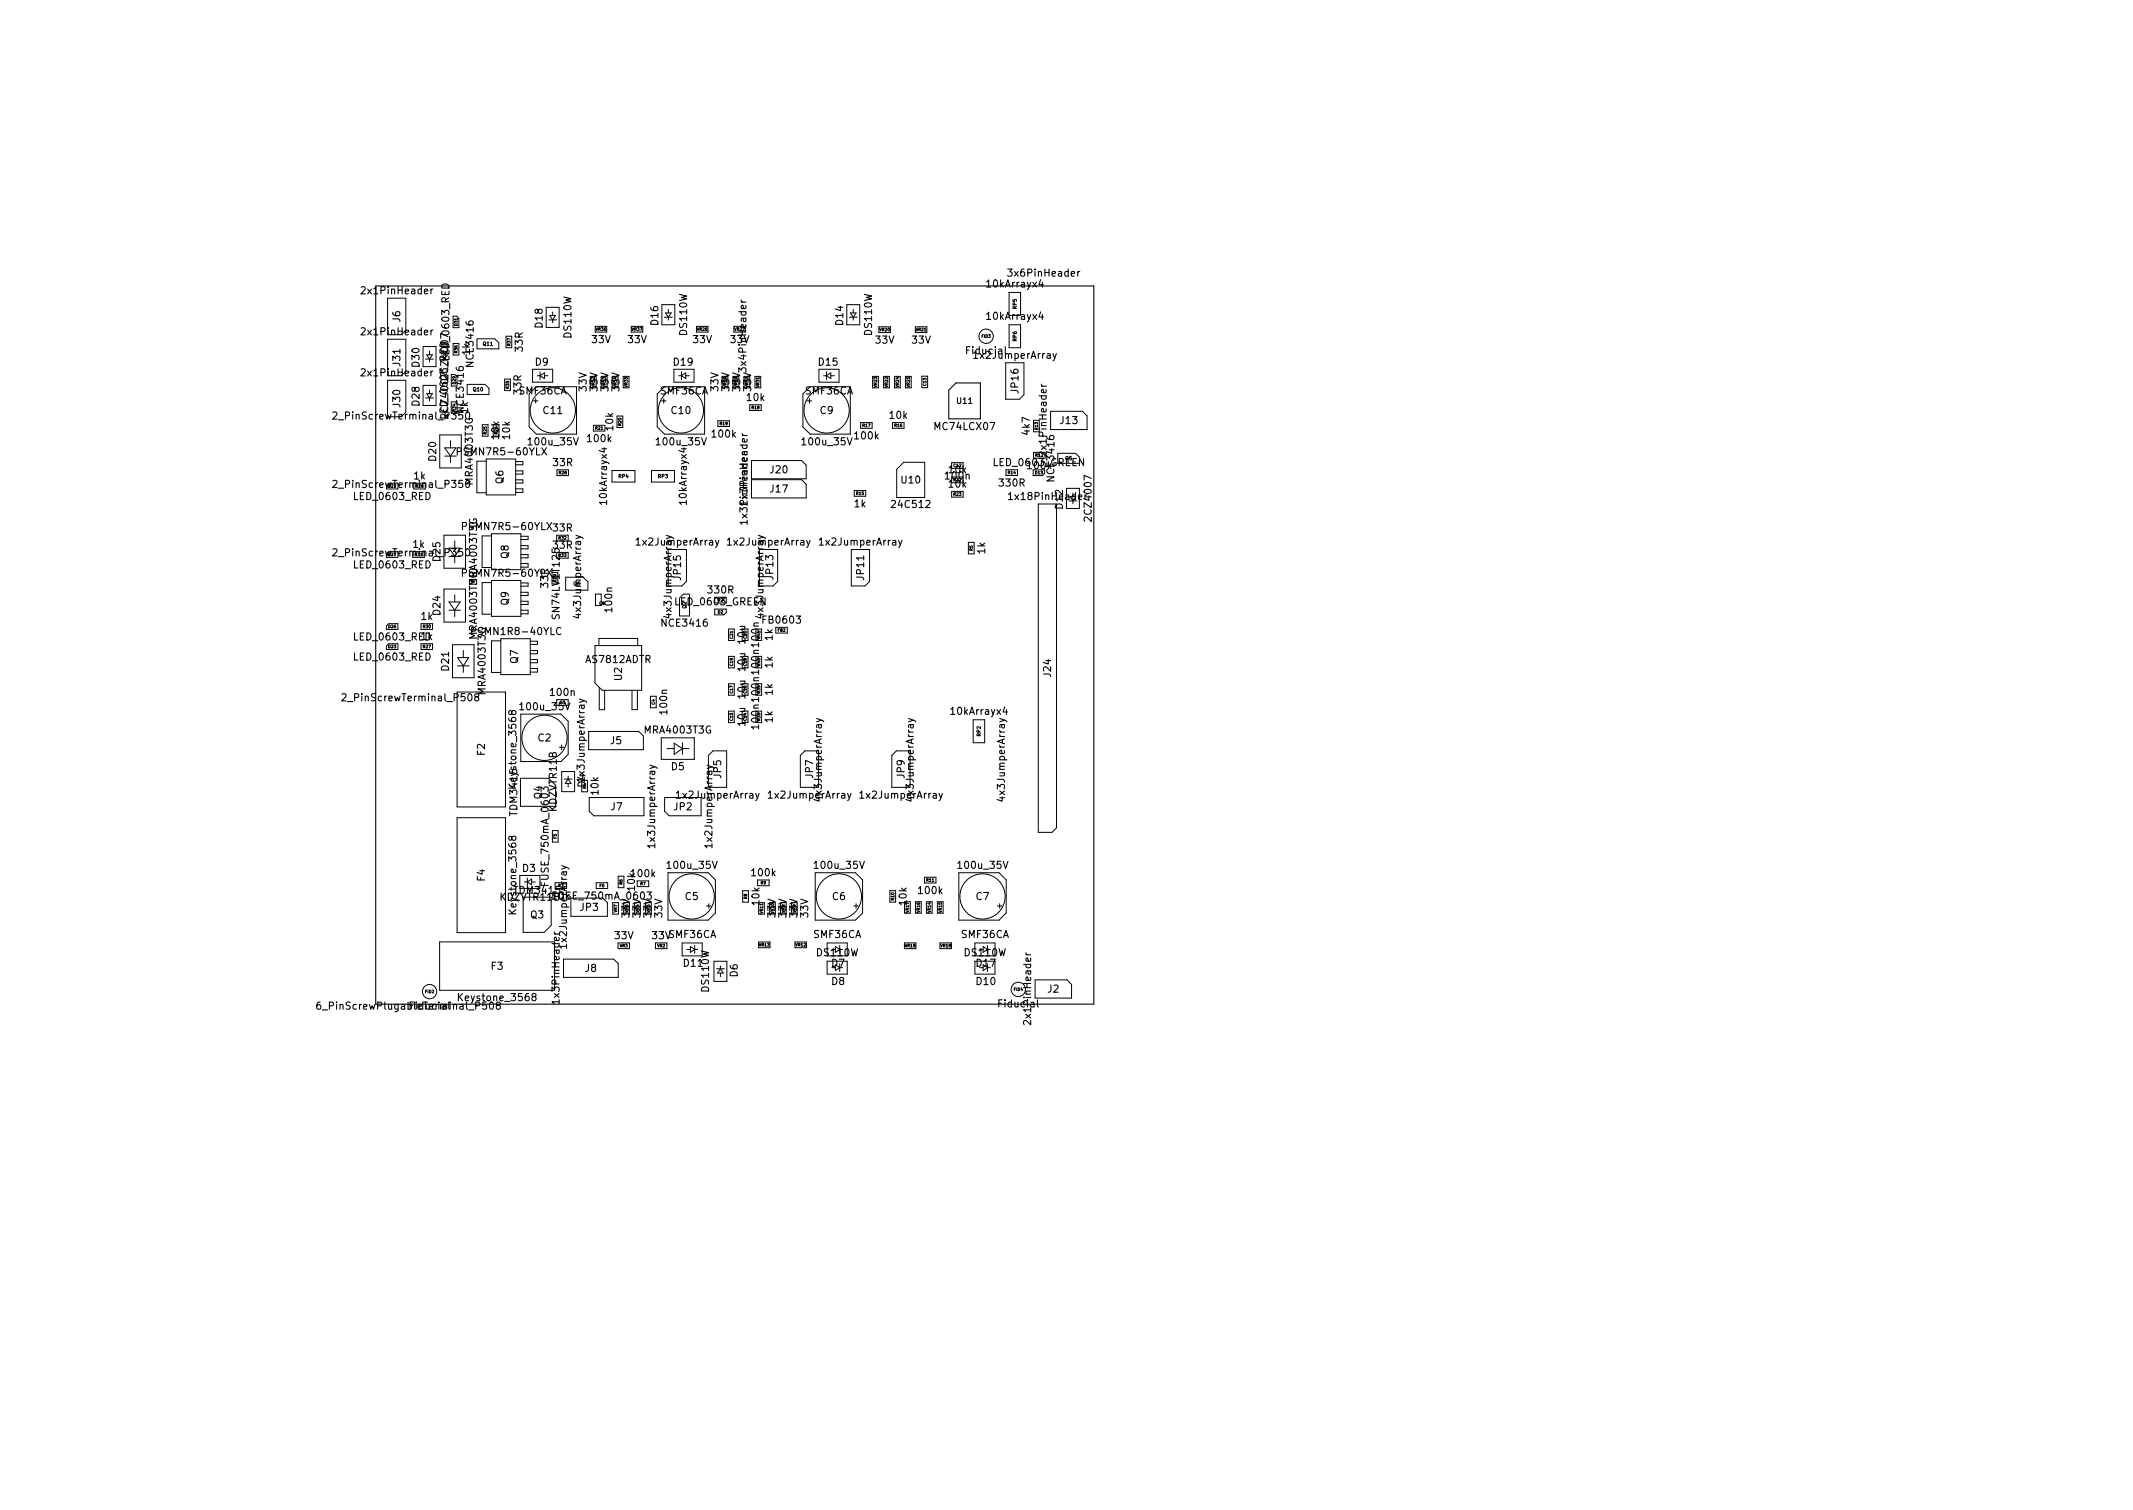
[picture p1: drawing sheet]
<svg xmlns="http://www.w3.org/2000/svg" width="297mm" height="210mm" viewBox="0 0 297 210" stroke-linecap="round" stroke-linejoin="round" font-family="sans-serif">
<defs><g id="words">
<g font-size="1.4">
<text x="50.6" y="41">2x1PinHeader</text>
<text x="137.6" y="40">10kArrayx4</text>
<text x="140.7" y="38.5">3x6PinHeader</text>
<text x="50.6" y="46.7">2x1PinHeader</text>
<text x="55.7" y="44.8" transform="rotate(-90 55.7 44.8)">J6</text>
<text x="75.6" y="45.6" transform="rotate(-90 75.6 45.6)">D18</text>
<text x="79.6" y="47" transform="rotate(-90 79.6 47)">DS110W</text>
<text x="82.5" y="47.8">33V</text>
<text x="87.5" y="47.8">33V</text>
<text x="91.7" y="45.2" transform="rotate(-90 91.7 45.2)">D16</text>
<text x="95.7" y="46.6" transform="rotate(-90 95.7 46.6)">DS110W</text>
<text x="96.6" y="47.8">33V</text>
<text x="101.8" y="47.8">33V</text>
<text x="117.4" y="45.2" transform="rotate(-90 117.4 45.2)">D14</text>
<text x="121.4" y="46.6" transform="rotate(-90 121.4 46.6)">DS110W</text>
<text x="122" y="47.8">33V</text>
<text x="127" y="47.8">33V</text>
<text x="137.6" y="44.5">10kArrayx4</text>
<text x="50.6" y="52.4">2x1PinHeader</text>
<text x="55.7" y="50.9" transform="rotate(-90 55.7 50.9)">J31</text>
<text x="58.4" y="51.1" transform="rotate(-90 58.4 51.1)">D30</text>
<text x="62.6" y="50" transform="rotate(-90 62.6 50)">LED_0603_RED</text>
<text x="65.4" y="49.4" transform="rotate(-90 65.4 49.4)">1k</text>
<text x="65.9" y="50.9" transform="rotate(-90 65.9 50.9)">NCE3416</text>
<text x="72.8" y="48.9" transform="rotate(-90 72.8 48.9)">33R</text>
<text x="74.5" y="50.9">D9</text>
<text x="93.8" y="50.9">D19</text>
<text x="103.9" y="51.4" transform="rotate(-90 103.9 51.4)">3x4PinHeader</text>
<text x="114" y="50.9">D15</text>
<text x="134.7" y="49.3">Fiducial</text>
<text x="135.8" y="50">1x2JumperArray</text>
<text x="47.1" y="58.4">2_PinScrewTerminal_P350</text>
<text x="55.7" y="56.7" transform="rotate(-90 55.7 56.7)">J30</text>
<text x="58.4" y="56.5" transform="rotate(-90 58.4 56.5)">D28</text>
<text x="62.4" y="57.9" transform="rotate(-90 62.4 57.9)">2CZ4007</text>
<text x="64.6" y="57.2" transform="rotate(-90 64.6 57.2)">NCE3416</text>
<text x="65.2" y="57.5" transform="rotate(-90 65.2 57.5)">1k</text>
<text x="72.3" y="54.9">SMF36CA</text>
<text x="72.6" y="54.9" transform="rotate(-90 72.6 54.9)">33R</text>
<text x="75.7" y="57.6">C11</text>
<text x="81.7" y="54.4" transform="rotate(-90 81.7 54.4)">33V</text>
<text x="83.2" y="54.4" transform="rotate(-90 83.2 54.4)">33V</text>
<text x="84.7" y="54.4" transform="rotate(-90 84.7 54.4)">33V</text>
<text x="85.4" y="59.9" transform="rotate(-90 85.4 59.9)">10k</text>
<text x="86.3" y="54.4" transform="rotate(-90 86.3 54.4)">33V</text>
<text x="92" y="54.9">SMF36CA</text>
<text x="93.5" y="57.6">C10</text>
<text x="100" y="54.4" transform="rotate(-90 100 54.4)">33V</text>
<text x="101.6" y="54.4" transform="rotate(-90 101.6 54.4)">33V</text>
<text x="103.1" y="54.4" transform="rotate(-90 103.1 54.4)">33V</text>
<text x="104" y="55.8">10k</text>
<text x="104.6" y="54.4" transform="rotate(-90 104.6 54.4)">33V</text>
<text x="112.2" y="54.9">SMF36CA</text>
<text x="114.2" y="57.6">C9</text>
<text x="123.9" y="58.3">10k</text>
<text x="130.3" y="59.9">MC74LCX07</text>
<text x="141.8" y="54.7" transform="rotate(-90 141.8 54.7)">JP16</text>
<text x="147.7" y="59">J13</text>
<text x="60.7" y="64.1" transform="rotate(-90 60.7 64.1)">D20</text>
<text x="64.2" y="63.4">PSMN7R5-60YLX</text>
<text x="69.5" y="61.1" transform="rotate(-90 69.5 61.1)">10k</text>
<text x="71" y="61.1" transform="rotate(-90 71 61.1)">10k</text>
<text x="73.8" y="62">100u_35V</text>
<text x="77.1" y="64.9">33R</text>
<text x="81.9" y="61.6">100k</text>
<text x="91.6" y="62">100u_35V</text>
<text x="99.2" y="60.9">100k</text>
<text x="107.3" y="65.9">J20</text>
<text x="111.9" y="62">100u_35V</text>
<text x="119.1" y="61.2">100k</text>
<text x="132.2" y="65.9">10k</text>
<text x="138.5" y="64.9">LED_0603_GREEN</text>
<text x="143.2" y="65.3">100k</text>
<text x="143.4" y="60.5" transform="rotate(-90 143.4 60.5)">4k7</text>
<text x="145.7" y="63.1" transform="rotate(-90 145.7 63.1)">2x1PinHeader</text>
<text x="47.1" y="67.9">2_PinScrewTerminal_P350</text>
<text x="49.4" y="69.6">LED_0603_RED</text>
<text x="57.6" y="66.8">1k</text>
<text x="65.8" y="67.3" transform="rotate(-90 65.8 67.3)">MRA4003T3G</text>
<text x="70.1" y="67.3" transform="rotate(-90 70.1 67.3)">Q6</text>
<text x="84.5" y="70.1" transform="rotate(-90 84.5 70.1)">10kArrayx4</text>
<text x="95.6" y="70.1" transform="rotate(-90 95.6 70.1)">10kArrayx4</text>
<text x="107.3" y="68.6">J17</text>
<text x="119" y="70.6">1k</text>
<text x="124.4" y="70.7">24C512</text>
<text x="125.6" y="67.3">U10</text>
<text x="131.7" y="66.8">100n</text>
<text x="132.2" y="67.9">10k</text>
<text x="139.2" y="67.7">330R</text>
<text x="140.9" y="69.6">1x18PinHeader</text>
<text x="146.8" y="66.8" transform="rotate(-90 146.8 66.8)">NCE3416</text>
<text x="148" y="70.8" transform="rotate(-90 148 70.8)">D12</text>
<text x="47.1" y="77.5">2_PinScrewTerminal_P350</text>
<text x="57.5" y="76.3">1k</text>
<text x="64.9" y="73.8">PSMN7R5-60YLX 33R</text>
<text x="70.8" y="77.8" transform="rotate(-90 70.8 77.8)">Q8</text>
<text x="77" y="76.4">33R</text>
<text x="88.8" y="76">1x2JumperArray</text>
<text x="101.5" y="76">1x2JumperArray</text>
<text x="104.1" y="72.7" transform="rotate(-90 104.1 72.7)">1x3PinHeader</text>
<text x="114.3" y="76">1x2JumperArray</text>
<text x="137.2" y="77.1" transform="rotate(-90 137.2 77.1)">1k</text>
<text x="152" y="72.3" transform="rotate(-90 152 72.3)">2CZ4007</text>
<text x="49.4" y="79.1">LED_0603_RED</text>
<text x="61.3" y="78.1" transform="rotate(-90 61.3 78.1)">D25</text>
<text x="64.9" y="80.3">PSMN7R5-60YLX</text>
<text x="66.4" y="81.3" transform="rotate(-90 66.4 81.3)">MRA4003T3G</text>
<text x="76.3" y="81.8" transform="rotate(-90 76.3 81.8)">33R</text>
<text x="94.8" y="80.7" transform="rotate(-90 94.8 80.7)">JP15</text>
<text x="98.7" y="82.6">330R</text>
<text x="107.7" y="80.6" transform="rotate(-90 107.7 80.6)">JP13</text>
<text x="120.3" y="80.7" transform="rotate(-90 120.3 80.7)">JP11</text>
<text x="49.4" y="89.2">LED_0603_RED</text>
<text x="58.7" y="86.3">1k</text>
<text x="58.7" y="89.1">1k</text>
<text x="61.3" y="85.6" transform="rotate(-90 61.3 85.6)">D24</text>
<text x="66.2" y="88.4">PSMN1R8-40YLC</text>
<text x="66.4" y="88.8" transform="rotate(-90 66.4 88.8)">MRA4003T3G</text>
<text x="70.8" y="84.3" transform="rotate(-90 70.8 84.3)">Q9</text>
<text x="77.9" y="85.9" transform="rotate(-90 77.9 85.9)">SN74LV1T125</text>
<text x="80.9" y="85.8" transform="rotate(-90 80.9 85.8)">4x3JumperArray</text>
<text x="85.3" y="85.1" transform="rotate(-90 85.3 85.1)">100n</text>
<text x="92.3" y="87.2">NCE3416</text>
<text x="93.5" y="85.8" transform="rotate(-90 93.5 85.8)">4x3JumperArray</text>
<text x="94.1" y="84.3">LED_0603_GREEN</text>
<text x="103.8" y="89.6" transform="rotate(-90 103.8 89.6)">10u</text>
<text x="106.3" y="85.8" transform="rotate(-90 106.3 85.8)">4x3JumperArray</text>
<text x="106.4" y="86.8">FB0603</text>
<text x="107.6" y="89.2" transform="rotate(-90 107.6 89.2)">1k</text>
<text x="49.4" y="92">LED_0603_RED</text>
<text x="62.5" y="93.3" transform="rotate(-90 62.5 93.3)">D21</text>
<text x="72.1" y="92.4" transform="rotate(-90 72.1 92.4)">Q7</text>
<text x="81.7" y="92.3">AS7812ADTR</text>
<text x="86.6" y="94.7" transform="rotate(-90 86.6 94.7)">U2</text>
<text x="103.8" y="93.4" transform="rotate(-90 103.8 93.4)">10u</text>
<text x="107.6" y="93" transform="rotate(-90 107.6 93)">1k</text>
<text x="146.4" y="94.2" transform="rotate(-90 146.4 94.2)">J24</text>
<text x="48.3" y="97.6">2_PinScrewTerminal_P508</text>
<text x="67.6" y="96.6" transform="rotate(-90 67.6 96.6)">MRA4003T3G</text>
<text x="72.6" y="98.9">100u_35V</text>
<text x="76.7" y="96.9">100n</text>
<text x="92.9" y="99.3" transform="rotate(-90 92.9 99.3)">100n</text>
<text x="103.8" y="101" transform="rotate(-90 103.8 101)">10u</text>
<text x="103.8" y="97.2" transform="rotate(-90 103.8 97.2)">10u</text>
<text x="105.7" y="101.4" transform="rotate(-90 105.7 101.4)">100n 100n 100n 100n</text>
<text x="107.6" y="100.6" transform="rotate(-90 107.6 100.6)">1k</text>
<text x="107.6" y="96.8" transform="rotate(-90 107.6 96.8)">1k</text>
<text x="132.6" y="99.5">10kArrayx4</text>
<text x="67.5" y="105.2" transform="rotate(-90 67.5 105.2)">F2</text>
<text x="74.9" y="103.2">C2</text>
<text x="85" y="103.6">J5</text>
<text x="89.9" y="102.1">MRA4003T3G</text>
<text x="93.5" y="107.2">D5</text>
<text x="71.9" y="109.4" transform="rotate(-90 71.9 109.4)">Keystone_3568</text>
<text x="72" y="113.4" transform="rotate(-90 72 113.4)">TDM3415</text>
<text x="75.4" y="111.2" transform="rotate(-90 75.4 111.2)">Q4</text>
<text x="77.5" y="112.9" transform="rotate(-90 77.5 112.9)">KDZVTR11B</text>
<text x="81.4" y="108.6" transform="rotate(-90 81.4 108.6)">1x3JumperArray</text>
<text x="81.5" y="109.6" transform="rotate(-90 81.5 109.6)">D4</text>
<text x="83.3" y="110.6" transform="rotate(-90 83.3 110.6)">10k</text>
<text x="85.1" y="112.8">J7</text>
<text x="93.9" y="112.8">JP2</text>
<text x="94.4" y="111.2">1x2JumperArray</text>
<text x="100.4" y="108.3" transform="rotate(-90 100.4 108.3)">JP5</text>
<text x="107.2" y="111.2">1x2JumperArray</text>
<text x="113.2" y="108.3" transform="rotate(-90 113.2 108.3)">JP7</text>
<text x="114.4" y="111.3" transform="rotate(-90 114.4 111.3)">4x3JumperArray</text>
<text x="120" y="111.2">1x2JumperArray</text>
<text x="126" y="108.3" transform="rotate(-90 126 108.3)">JP9</text>
<text x="127.2" y="111.3" transform="rotate(-90 127.2 111.3)">4x3JumperArray</text>
<text x="139.9" y="111.3" transform="rotate(-90 139.9 111.3)">4x3JumperArray</text>
<text x="91.2" y="117.8" transform="rotate(-90 91.2 117.8)">1x3JumperArray</text>
<text x="99.2" y="117.8" transform="rotate(-90 99.2 117.8)">1x2JumperArray</text>
<text x="67.5" y="122.7" transform="rotate(-90 67.5 122.7)">F4</text>
<text x="69.7" y="125.4">KDZVTR11BFUSE_750mA_0603</text>
<text x="71.7" y="124.5">TDM3415</text>
<text x="72.8" y="121.4">D3</text>
<text x="76.4" y="122.9" transform="rotate(-90 76.4 122.9)">FUSE_750mA_0603</text>
<text x="76.9" y="125.2">10k</text>
<text x="88" y="122.1">100k</text>
<text x="88.4" y="124" transform="rotate(-90 88.4 124)">10k</text>
<text x="93.1" y="121">100u_35V</text>
<text x="95.4" y="125.3">C5</text>
<text x="104.8" y="122">100k</text>
<text x="105.8" y="126" transform="rotate(-90 105.8 126)">10k</text>
<text x="113.6" y="121">100u_35V</text>
<text x="115.9" y="125.3">C6</text>
<text x="126.3" y="126" transform="rotate(-90 126.3 126)">10k</text>
<text x="128" y="124.5">100k</text>
<text x="133.6" y="121">100u_35V</text>
<text x="135.9" y="125.3">C7</text>
<text x="71.9" y="126.9" transform="rotate(-90 71.9 126.9)">Keystone_3568</text>
<text x="73.9" y="127.9">Q3</text>
<text x="78.9" y="131.8" transform="rotate(-90 78.9 131.8)">1x2JumperArray</text>
<text x="80.8" y="126.8">JP3</text>
<text x="85.6" y="130.8">33V</text>
<text x="87.7" y="127.7" transform="rotate(-90 87.7 127.7)">33V</text>
<text x="89.2" y="127.7" transform="rotate(-90 89.2 127.7)">33V</text>
<text x="90.7" y="127.7" transform="rotate(-90 90.7 127.7)">33V</text>
<text x="90.8" y="130.8">33VSMF36CA</text>
<text x="92.2" y="127.7" transform="rotate(-90 92.2 127.7)">33V</text>
<text x="108" y="127.7" transform="rotate(-90 108 127.7)">33V</text>
<text x="109.5" y="127.7" transform="rotate(-90 109.5 127.7)">33V</text>
<text x="111" y="127.7" transform="rotate(-90 111 127.7)">33V</text>
<text x="112.5" y="127.7" transform="rotate(-90 112.5 127.7)">33V</text>
<text x="113.3" y="130.6">SMF36CA</text>
<text x="133.9" y="130.6">SMF36CA</text>
<text x="68.4" y="135">F3</text>
<text x="81.5" y="135.3">J8</text>
<text x="95.2" y="134.6">D11</text>
<text x="102.7" y="136" transform="rotate(-90 102.7 136)">D6</text>
<text x="113.8" y="133.1">DS110W</text>
<text x="115.8" y="134.6">D7</text>
<text x="115.8" y="137.1">D8</text>
<text x="134.4" y="133.1">DS110W</text>
<text x="136" y="134.6">D17</text>
<text x="136" y="137.1">D10</text>
<text x="45.2" y="140.6">6_PinScrewPlugableTerminal_P508</text>
<text x="57.2" y="140.6">Fiducial</text>
<text x="64.2" y="139.4">Keystone_3568</text>
<text x="77.9" y="139.4" transform="rotate(-90 77.9 139.4)">1x3PinHeader</text>
<text x="98.7" y="138" transform="rotate(-90 98.7 138)">DS110W</text>
<text x="139.2" y="140.3">Fiducial</text>
<text x="143.6" y="142.3" transform="rotate(-90 143.6 142.3)">2x1PinHeader</text>
<text x="145.9" y="138.2">J2</text>
</g>
<text font-size="1.1" x="133.3" y="56.2">U11</text>
<g font-size=".7">
<text x="141.6" y="47.5" transform="rotate(-90 141.6 47.5)">RP6</text>
<text x="141.6" y="43" transform="rotate(-90 141.6 43)">RP5</text>
<text x="67.3" y="48.1">Q11</text>
<text x="65.9" y="54.5">Q10</text>
<text x="148.4" y="64.1">Q5</text>
<text x="86.1" y="66.6">RP4</text>
<text x="91.6" y="66.6">RP3</text>
<text x="79.9" y="81.5">U6</text>
<text x="95.6" y="84.7" transform="rotate(-90 95.6 84.7)">Q2</text>
<text x="136.6" y="102.5" transform="rotate(-90 136.6 102.5)">RP2</text>
</g>
<g font-size=".6">
<text x="63.7" y="45.3" transform="rotate(-90 63.7 45.3)">D31</text>
<text x="83" y="46">VR36</text>
<text x="88" y="46">VR37</text>
<text x="97.1" y="46">VR26</text>
<text x="102.3" y="46">VR27</text>
<text x="122.5" y="46.1">VR20</text>
<text x="127.6" y="46.1">VR21</text>
<text x="136.7" y="47">FID3</text>
<text x="63.4" y="53.5" transform="rotate(-90 63.4 53.5)">D29</text>
<text x="63.7" y="49.1" transform="rotate(-90 63.7 49.1)">R36</text>
<text x="71.1" y="48.1" transform="rotate(-90 71.1 48.1)">R37</text>
<text x="82.8" y="53.9" transform="rotate(-90 82.8 53.9)">VR32</text>
<text x="84.3" y="53.9" transform="rotate(-90 84.3 53.9)">VR33</text>
<text x="85.9" y="53.9" transform="rotate(-90 85.9 53.9)">VR34</text>
<text x="87.4" y="53.9" transform="rotate(-90 87.4 53.9)">VR35</text>
<text x="101.2" y="53.9" transform="rotate(-90 101.2 53.9)">VR28</text>
<text x="102.7" y="53.9" transform="rotate(-90 102.7 53.9)">VR29</text>
<text x="104.2" y="53.9" transform="rotate(-90 104.2 53.9)">VR30</text>
<text x="105.7" y="53.9" transform="rotate(-90 105.7 53.9)">VR31</text>
<text x="122.1" y="53.9" transform="rotate(-90 122.1 53.9)">VR23</text>
<text x="123.6" y="53.9" transform="rotate(-90 123.6 53.9)">VR22</text>
<text x="125.2" y="53.9" transform="rotate(-90 125.2 53.9)">VR24</text>
<text x="126.7" y="53.9" transform="rotate(-90 126.7 53.9)">VR25</text>
<text x="129" y="53.7" transform="rotate(-90 129 53.7)">C13</text>
<text x="63.4" y="57.3" transform="rotate(-90 63.4 57.3)">R34</text>
<text x="70.9" y="54.1" transform="rotate(-90 70.9 54.1)">R35</text>
<text x="82.9" y="59.8">R21</text>
<text x="86.5" y="59.2" transform="rotate(-90 86.5 59.2)">R20</text>
<text x="100.3" y="59.2">R19</text>
<text x="104.7" y="57">R18</text>
<text x="120.1" y="59.4">R17</text>
<text x="124.6" y="59.4">R16</text>
<text x="144.5" y="59.8" transform="rotate(-90 144.5 59.8)">R13</text>
<text x="67.8" y="60.4" transform="rotate(-90 67.8 60.4)">R25</text>
<text x="69.3" y="60.4" transform="rotate(-90 69.3 60.4)">R24</text>
<text x="132.8" y="65">C12</text>
<text x="144.2" y="63.6">R12</text>
<text x="54.1" y="67.9">D22</text>
<text x="57.9" y="67.9">R26</text>
<text x="77.8" y="66">R28</text>
<text x="119.3" y="68.9">R15</text>
<text x="132.8" y="69">R23</text>
<text x="132.8" y="67">R22</text>
<text x="140.4" y="66">R14</text>
<text x="144.2" y="66">D13</text>
<text x="54.1" y="77.4">D27</text>
<text x="57.8" y="77.4">R31</text>
<text x="77.8" y="75.1">R32</text>
<text x="77.8" y="77.5">R33</text>
<text x="135.5" y="76.7" transform="rotate(-90 135.5 76.7)">R5</text>
<text x="77.5" y="81" transform="rotate(-90 77.5 81)">R29</text>
<text x="100" y="83.8">R2</text>
<text x="54.1" y="87.4">D26</text>
<text x="58.9" y="87.4">R30</text>
<text x="83.5" y="84.2">C8</text>
<text x="100" y="85.4">D2</text>
<text x="102.1" y="88.9" transform="rotate(-90 102.1 88.9)">C21</text>
<text x="104" y="88.9" transform="rotate(-90 104 88.9)">C20</text>
<text x="105.9" y="88.9" transform="rotate(-90 105.9 88.9)">R41</text>
<text x="108.3" y="88">FB2</text>
<text x="54.1" y="90.2">D23</text>
<text x="58.9" y="90.2">R27</text>
<text x="102.1" y="92.7" transform="rotate(-90 102.1 92.7)">C19</text>
<text x="104" y="92.7" transform="rotate(-90 104 92.7)">C18</text>
<text x="105.9" y="92.7" transform="rotate(-90 105.9 92.7)">R40</text>
<text x="78" y="98">C3</text>
<text x="91.2" y="98.1" transform="rotate(-90 91.2 98.1)">C4</text>
<text x="102.1" y="100.3" transform="rotate(-90 102.1 100.3)">C15</text>
<text x="102.1" y="96.5" transform="rotate(-90 102.1 96.5)">C17</text>
<text x="104" y="100.3" transform="rotate(-90 104 100.3)">C14</text>
<text x="104" y="96.5" transform="rotate(-90 104 96.5)">C16</text>
<text x="105.9" y="100.3" transform="rotate(-90 105.9 100.3)">R38</text>
<text x="105.9" y="96.5" transform="rotate(-90 105.9 96.5)">R39</text>
<text x="81.6" y="109.8" transform="rotate(-90 81.6 109.8)">R4</text>
<text x="77.5" y="116.8" transform="rotate(-90 77.5 116.8)">F5</text>
<text x="77.7" y="123.5">R3</text>
<text x="83.5" y="123.5">F6</text>
<text x="86.7" y="123.2" transform="rotate(-90 86.7 123.2)">R6</text>
<text x="89.2" y="123.3">R7</text>
<text x="104" y="125.2" transform="rotate(-90 104 125.2)">R8</text>
<text x="105.9" y="123.1">R9</text>
<text x="124.5" y="125.3" transform="rotate(-90 124.5 125.3)">R10</text>
<text x="129" y="122.7">R11</text>
<text x="85.9" y="127" transform="rotate(-90 85.9 127)">VR7</text>
<text x="86.3" y="131.9">VR3</text>
<text x="87.4" y="127" transform="rotate(-90 87.4 127)">VR6</text>
<text x="89" y="127" transform="rotate(-90 89 127)">VR4</text>
<text x="90.5" y="127" transform="rotate(-90 90.5 127)">VR5</text>
<text x="91.5" y="131.9">VR2</text>
<text x="105.7" y="131.8">VR13</text>
<text x="106.2" y="127.2" transform="rotate(-90 106.2 127.2)">VR11</text>
<text x="107.8" y="127.2" transform="rotate(-90 107.8 127.2)">VR10</text>
<text x="109.3" y="127" transform="rotate(-90 109.3 127)">VR8</text>
<text x="110.8" y="131.8">VR12</text>
<text x="110.8" y="127" transform="rotate(-90 110.8 127)">VR9</text>
<text x="126" y="131.9">VR19</text>
<text x="126.6" y="127.1" transform="rotate(-90 126.6 127.1)">VR17</text>
<text x="128.1" y="127.1" transform="rotate(-90 128.1 127.1)">VR16</text>
<text x="129.6" y="127.1" transform="rotate(-90 129.6 127.1)">VR14</text>
<text x="131" y="131.9">VR18</text>
<text x="131.1" y="127.1" transform="rotate(-90 131.1 127.1)">VR15</text>
<text x="141.2" y="138">FID4</text>
<text x="59.2" y="138.3">FID2</text>
</g>
</g></defs>
<g fill="none" stroke="#000" stroke-width=".15">
<path d="M52.3 39.8h100v100h-100zM46.4 57.5l.3-.1 .2 .2-.6 .8h.6M61.3 52v-.7l.3 .4 .1-.3h.5l.1 .1-.1 .5M61.5 51.2a.47 .47 0 0 0 .3 .7 .47 .47 0 0 0 .6-.5l-.1-.2M62.4 50.4v.7M62.4 50.2v.7l-1-.7v.7M65 57.4h.1a.53 .53 0 0 1 .3 .5 .53 .53 0 0 1-.3 .5 .67 .67 0 0 1-.1-1zM133.1 53.3h3.4v5h-4.4v-4zM46.4 67l.3-.1 .2 .3-.6 .7h.6M46.4 76.5l.3-.1 .2 .3-.6 .7h.6M63.7 62.9l.5-.1v-.1v-.3l-.5-.1v1M64.4 79.8l.5-.1 .1-.1-.1-.3h-.5v1"/>
<path d="M64.4 73.3l.5-.1 .1-.1-.1-.3h-.5v1M65 66.9h.1a.53 .53 0 0 1 .3 .5 .53 .53 0 0 1-.3 .5 .67 .67 0 0 1-.1-1zM65 76.5l.1-.1a.53 .53 0 0 1 .3 .5 .53 .53 0 0 1-.3 .5 .67 .67 0 0 1-.1-.9zM75.4 62.3l.7 1M76.1 62.3l-.7 1M103 62h1M103.4 60.4l.2 .2M103.4 60.6h.6M103.4 62v.3l.2 .1h.4v-.4M103.6 62.9l.1 .3 .1 .2 .2-.2v-.3M104 61.1v.3l-.1 .1h-.5v-.4h.2l.1 .4M104 62.9h-.6v.4"/>
<path d="M140.4 68.9l.3-.3v1M140.4 69.6h.6M47.6 96.7l.4-.1 .2 .3-.6 .7h.6M66.3 97l-.2-.2v-.1l.2-.1h.3l.1 .2-.1 .1-.4 .2-.1 .1v.3l.2 .1h.2l.2-.2-.1-.3-.1-.1M78.1 87.5a.47 .47 0 0 0-.6 .3 .47 .47 0 0 0 .4 .6l.2-.1M44.6 139.5l-.3 .1a.67 .67 0 0 0 0 .9l.3-.1 .1-.3-.2-.2-.3 .1-.1 .1M69.3 140l-.2-.2 .1-.2 .1-.1 .3 .1 .1 .1-.1 .2-.4 .1-.1 .1 .1 .3 .1 .1h.3l.1-.2-.1-.2-.1-.1"/>
</g>
<g fill="none" stroke="#000" stroke-width=".14">
<path d="M56.5 46v-4.5h-2.5v5.1M56.5 51.7v-4.5h-2.5v5.1M56.5 57.4v-4.4h-2.5v5M58.9 48.3h1.8v2.8h-1.8zM58.9 53.7h1.8v2.8h-1.8zM59.3 55.4h1.1M59.3 50h1.1M59.4 54.8h.8l-.4 .6zM59.4 49.4h.8l-.4 .6zM59.8 48.9v.5M59.8 50v.4M59.8 54.3v.5"/>
<path d="M59.8 55.4v.4M62.8 56h.8M62.8 53.8h.8M62.8 52.2h.5M63.1 44h.5l.3 .3v1.3h-.8M63.1 47.8h.8v1.6h-.8M65.1 53.5h2.4l.6 .6v.8h-3M66.4 47.2h2.5l.6 .5v.9h-3.1M67.2 59.1h.8v1.6h-.8zM70.3 52.8h.8v1.6h-.8zM70.5 46.8h.8v1.6h-.8zM74.2 51.4h2.8v1.8h-2.8z"/>
<path d="M74.3 55.8h.6M74.6 55.5v.6M74.7 53.8h5.6v6.6h-5.6l-1-1v-4.6M74.8 52.3h.4M75.2 51.8v1.1M75.2 52.3l.6-.4v.8zM75.8 52.3h.5M76.1 42.8h1.8v2.8h-1.8zM76.4 44.5h1.1M76.6 43.9h.8l-.4 .6zM77 43.4v.5M77 44.5v.4"/>
<path d="M82.9 45.4h1.6v.8h-1.6zM84.2 59.2h-1.6v.8h1.6M85.9 57.9h.8v1.6h-.8zM86.8 52.4h.8v1.6h-.8zM87.9 45.4h1.6v.8h-1.6zM92.1 55.8h.6M92.2 42.4h1.8v2.8h-1.8zM92.4 55.5v.6M92.5 53.8h5.6v6.6h-5.6l-1-1v-4.6zM92.5 44.2h1.1M92.7 43.6h.8l-.4 .6zM93.1 43.1v.5"/>
<path d="M93.1 44.2v.4M93.8 51.4h2.9v1.8h-2.9zM94.5 52.3h.4M94.9 51.8v1.1M94.9 52.3l.6-.4v.8zM95.5 52.3h.5M97 45.4h1.6v.8h-1.6zM100 58.6h1.6v.8h-1.6zM103.8 45.4h-1.6v.8h1.6M104.4 56.4h1.6v.8h-1.6zM105.1 52.4h.8v1.6h-.8zM112.4 55.8h.6"/>
<path d="M112.7 55.5v.6M112.8 53.8h5.6v6.6h-5.6l-1-1v-4.6M114 51.4h2.8v1.8h-2.8zM114.7 52.3h.4M115.1 51.8v1.1M115.1 52.3l.6-.4v.8zM115.7 52.3h.5M117.9 42.4h1.8v2.8h-1.8zM118.3 44.2h1.1M118.4 43.6h.8l-.4 .6zM118.8 43.1v.5M118.8 44.2v.4"/>
<path d="M119.8 58.8h1.7v.8h-1.7zM121.5 52.4h.8v1.6h-.8zM122.4 45.5h1.6v.8h-1.6zM123 52.4h.8v1.6h-.8zM124.3 58.8h1.6v.8h-1.6zM124.6 52.4h.8v1.6h-.8zM126.1 52.4h.8v1.6h-.8zM127.5 45.5h1.6v.8h-1.6zM128.4 52.4h.8v1.6h-.8zM140.1 50.5h2.5v4.5l-.6 .6h-1.9zM140.5 45.2v3.2h1.6v-3.2M140.5 40.7v3.2"/>
<path d="M142.1 40.7v3.2M144.7 58.5h-.8v1.6h.8M146.3 57.3h4.4l.7 .6v1.9h-5.1zM61.2 60.6h3v4.6h-3zM61.8 74.5h3v4.6h-3zM61.9 62.4h1.6l-.8 1.1zM61.9 63.5h1.6M62.7 61.4v1M62.7 63.5v.9M63.3 75.3v1M63.3 77.5v.9M67.7 63.9h4.1v5h-4.1z"/>
<path d="M67.7 64.2h-1.3v4.4h1.3M68.4 74.3h4.1v5h-4.1zM68.4 74.6h-1.3v4.4M71.8 68.1h1v.5h-1M71.8 64.3h1v.4h-1M71.8 65.6h1v.4h-1M71.8 66.8h1v.5h-1M72.5 74.7h1v.4h-1M72.5 76h1v.4h-1M72.5 77.2h1v.5h-1M72.5 78.5h1v.5M77.5 75.3v-.8h1.6v.8"/>
<path d="M77.5 76.9h1.6v.8h-1.6M77.6 65.4h1.6v.8h-1.6zM85.2 65.5h3.2v1.6h-3.2M90.7 65.5h3.2v1.6h-3.2zM93.1 76.5h2.5v4.5l-.6 .6h-1.9zM104.6 64.1h7l.7 .7v1.9h-7.7zM104.6 66.8h7l.7 .6v1.9h-7.7zM105.8 76.5h2.5v4.5l-.6 .6h-1.9zM118.6 76.5h2.5v4.5l-.6 .6h-1.9zM119 68.3h1.6v.8h-1.6zM124.9 65.3l.9-.9h3v4.9h-3.9zM132.5 68.4h1.6v.8h-1.6z"/>
<path d="M134.9 75.5h.8v1.6h-.8zM140.1 65.4v.8h1.6v-.8M143.9 65.4v.8h1.3l.3-.3M144.6 70.2h2.5v45.1l-.6 .6h-1.9zM145.5 63h-1.6v.8M147.3 64.5h3M147.3 63.1h2.5l.5 .6M148.5 68h1.8v2.8h-1.8zM149.4 69.7v.4M54.1 86.8h1.3v.8h-1.6v-.5zM54.1 89.6l-.3 .3v.5h1.6v-.8M58.6 89.6h1.6v.8h-1.6z"/>
<path d="M58.6 87.6v-.8h1.6v.8M61.8 82h3v4.6h-3zM62.5 83.8h1.6l-.8 1.2zM62.5 85h1.6M63 89.8h3v4.6h-3zM63.3 82.8v1M63.3 85v.9M63.7 96.4h6.7v16h-6.7zM63.7 91.6h1.6l-.8 1.1zM63.7 92.7h1.6M64.5 90.6v1M64.5 92.7v.9"/>
<path d="M68.4 80.8h4.1v5h-4.1zM68.4 81.1h-1.3v4.4h1.3M69.7 88.9h4.1v5h-4.1zM69.7 89.2h-1.3v4.4h1.3M72.5 99.4h5.6l1 1v4.6l-1 1h-5.6zM72.5 81.2h1v.4h-1M72.5 85h1v.5h-1M72.5 82.5h1v.4h-1M72.5 83.7h1v.5h-1M73.8 93.1h1v.5h-1M73.8 89.3h1v.4h-1M73.8 90.6h1v.4h-1"/>
<path d="M73.8 91.8h1v.5h-1M78.8 80.4h2.4l.7 .6v1.2h-3.1zM82.9 89.9h6.5v6.2h-5.5l-1-1zM82.9 82.7h.8v1.6h-.8zM83.4 89.9v-1h5.4v1M83.5 95.7v3.1h.7v-2.7M88 96.1v2.7h.8v-2.7M90.6 96.9h.8v1.6h-.8zM94.6 85.7v-2.4l.6-.6h.8v3.1M99.5 84.8v.8h1.3l.3-.3v-.5M101.5 87.6h.8v1.6h-.8zM101.5 91.4h.8v1.6h-.8z"/>
<path d="M101.5 95.2h.8v1.6h-.8zM101.5 99h.8v1.6h-.8zM108 87.4h1.6v.8h-1.6M63.7 113.9h6.7v16h-6.7zM76.4 108.4h-3.9v3.9h4.9v-3M76.9 115.7h.8v1.6h-.8M77.9 104.1h.6M78.2 103.8v.6M78.2 107.4h1.8v2.8h-1.8zM78.6 108.5h1.1M79.1 108.1v.4M79.1 109.1v.5"/>
<path d="M79.1 108.5l.4 .6h-.8zM81 108.7v1.6h.8v-1.6M82 101.8h7l.6 .7v1.9h-7.6zM82.1 111.1h7.6v2.5h-7l-.6-.6zM92.1 102.7h4.6v3h-4.6zM92.6 111.1h5v2.5h-4.4l-.6-.6zM92.9 104.2h1M93.9 103.5l1.1 .7-1.1 .8zM95 103.4v1.6M95 104.2h.9M98.7 105.2l.6-.6h1.9v5h-2.5zM111.5 105.2l.6-.6h1.9v5h-2.5z"/>
<path d="M124.2 105.2l.6-.6h1.9v5h-2.5zM135.5 100.2v3.2h1.6v-3.2M61.2 131.2h16v6.7h-16zM72.4 121.9h2.8v1.8h-2.8M72.9 124.9h3.9v4l-1 .9h-2.9zM73 122.8h.4M73.4 122.3v1.1M73.4 122.8l.6-.4v.8zM74 122.8h.5M78.5 133.6h7l.6 .6v1.9h-7.6zM78.9 122.9h-1.6v.8h1.6M83 122.9h1.6v.8h-1.6z"/>
<path d="M83.9 125.1h-4.4v2.5h5.1v-1.9M85.3 125.7v1.6h.8v-1.6M86.1 131.3h1.6v.8h-1.6zM86.1 122h.8v1.6h-.8zM88.7 122.7h1.6v.8h-1.6M91.3 131.3h1.6v.8h-1.6zM93 121.5h5.6l1 1v4.6l-1 1h-5.6zM95 131.3h2.8v1.8h-2.8zM95.6 132.2h.5M96.1 131.8l.6 .4-.6 .4zM96.7 132.2h.4M96.7 131.7v1.1"/>
<path d="M98.4 126.2h.6M98.7 125.8v.7M99.4 133.8h1.8v2.8h-1.8zM99.8 134.9h1.1M100.3 134.5v.4M100.3 135.5v.5M100.3 134.9l.4 .6h-.8zM103.4 124h.8v1.6h-.8zM105.5 122.5h1.6v.8h-1.6zM105.6 131.2h1.6v.8h-1.6zM105.6 125.7h.8v1.6h-.8zM110.7 131.2h1.6v.8h-1.6z"/>
<path d="M113.5 121.5h5.6l1 1v4.6l-1 1h-5.6zM115.2 131.3h2.8v1.8h-2.8zM115.2 133.8h2.8v1.8h-2.8zM116.3 134.3v.8l.6-.4v.6M118.9 126.2h.6M119.2 125.8v.7M123.9 124h.8v1.6h-.8zM125.9 131.3h1.6v.8h-1.6zM126 125.6v1.6h.8v-1.6M127.5 125.6h.8v1.6h-.8zM128.7 122.1h1.6v.8h-1.6zM129 125.6h.8v1.6h-.8z"/>
<path d="M130.5 125.6h.8v1.6h-.8zM130.9 131.3h1.6v.8h-1.6zM133.5 121.5h5.6l1 1v4.6l-1 1h-5.6zM135.8 131.3h2.8v1.8h-2.8zM135.8 133.8h2.8v1.8h-2.8zM136.9 134.3v.8l.6-.4v.6M138.9 126.2h.6M139.2 125.8v.7M144.1 136.4h4.5l.6 .7v1.9h-5.1z"/>
<circle cx="77" cy="57.1" r="3.2"/>
<circle cx="94.8" cy="57.1" r="3.1"/>
<circle cx="115.1" cy="57.1" r="3.2"/>
<circle cx="137.3" cy="46.8" r="1"/>
<circle cx="75.8" cy="102.7" r="3.2"/>
<circle cx="59.8" cy="138.1" r="1"/>
<circle cx="96.3" cy="124.8" r="3.1"/>
<circle cx="116.8" cy="124.8" r="3.2"/>
<circle cx="136.8" cy="124.8" r="3.1"/>
<circle cx="141.8" cy="137.8" r="1"/>
</g>
<use href="#words"/>
</svg>
